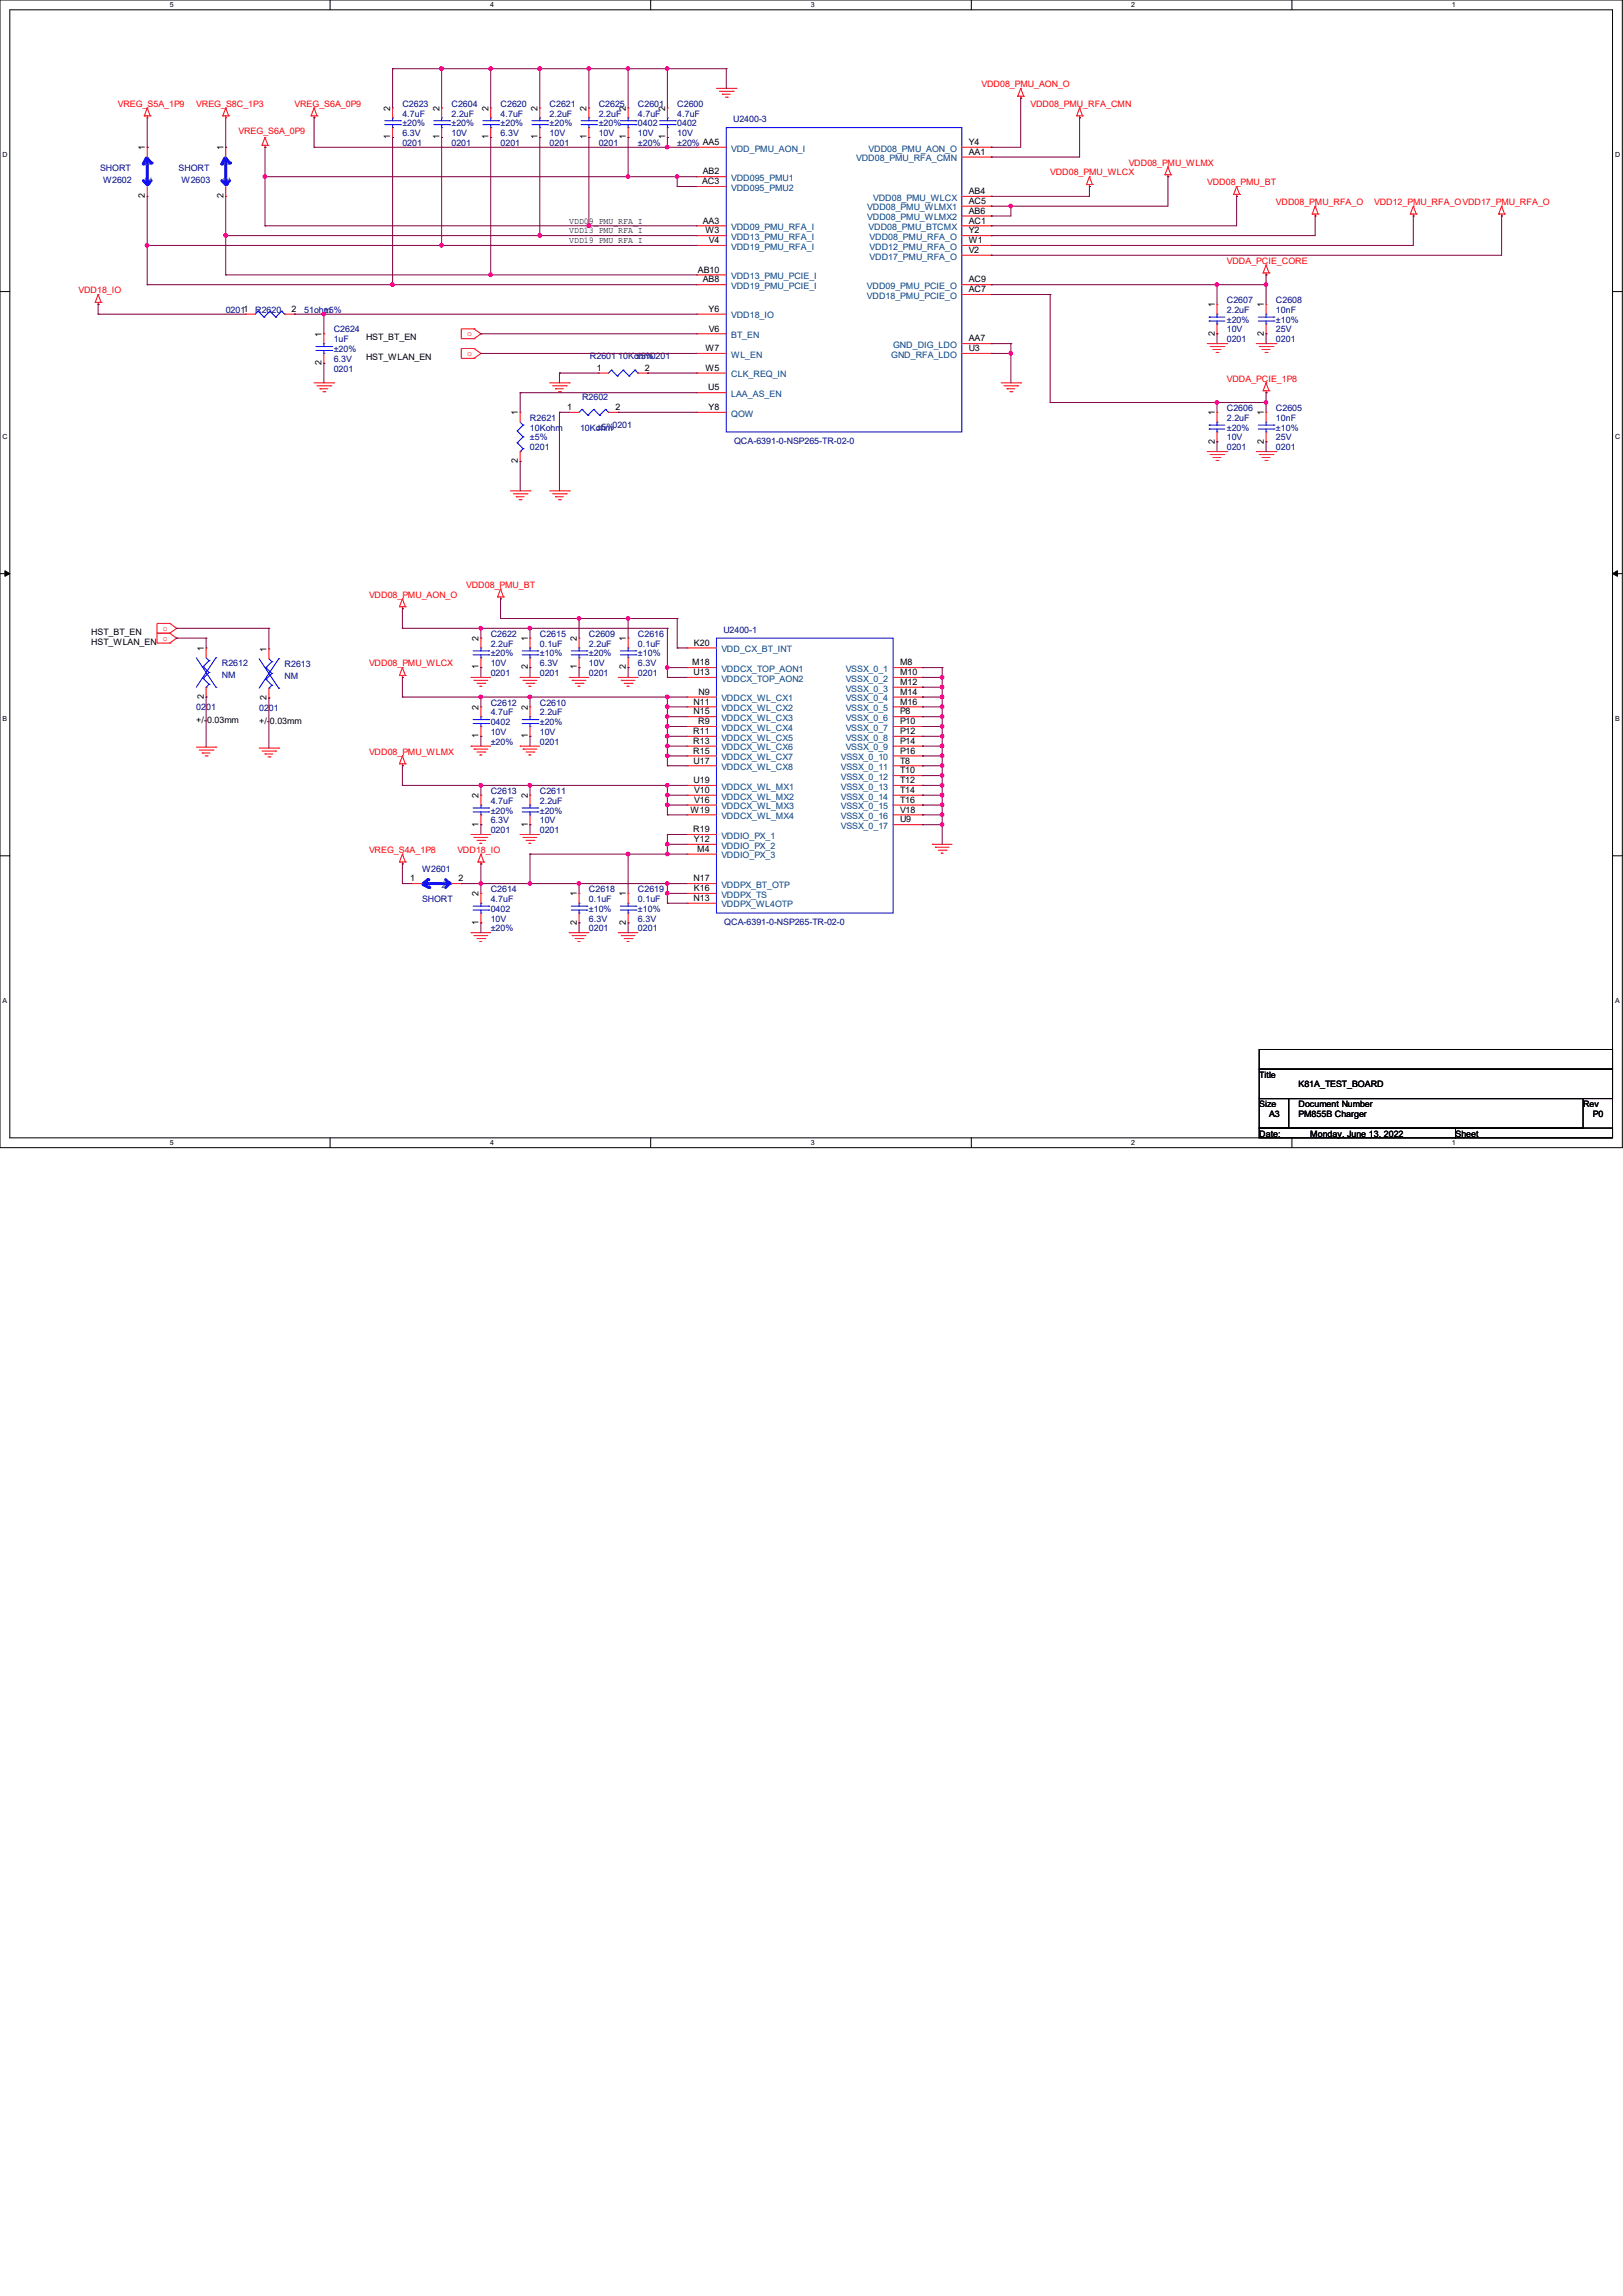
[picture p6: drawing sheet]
<svg xmlns="http://www.w3.org/2000/svg" width="210mm" height="297mm" viewBox="0 0 210 297" stroke-linecap="round" stroke-linejoin="round" font-family="sans-serif">
<defs><g id="words">
<g font-size="1.1" fill="#f00">
<text x="127" y="11.3">VDD08_PMU_AON_O</text>
<text x="15.2" y="13.8">VREG_S5A_1P9</text>
<text x="25.4" y="13.8">VREG_S8C_1P3</text>
<text x="30.9" y="17.4">VREG_S6A_0P9</text>
<text x="38.1" y="13.8">VREG_S6A_0P9</text>
<text x="133.4" y="13.8">VDD08_PMU_RFA_CMN</text>
<text x="135.9" y="22.7">VDD08_PMU_WLCX</text>
<text x="146.1" y="21.4">VDD08_PMU_WLMX</text>
<text x="156.2" y="24">VDD08_PMU_BT</text>
<text x="165.1" y="26.5">VDD08_PMU_RFA_O</text>
<text x="177.8" y="26.5">VDD12_PMU_RFA_OVDD17_PMU_RFA_O</text>
<text x="158.8" y="34.1">VDDA_PCIE_CORE</text>
<text x="10.2" y="37.9">VDD18_IO</text>
<text x="60.5" y="43.5">o</text>
<text x="60.5" y="46.1">o</text>
<text x="158.8" y="49.4">VDDA_PCIE_1P8</text>
<text x="47.8" y="77.3">VDD08_PMU_AON_O</text>
<text x="60.3" y="76">VDD08_PMU_BT</text>
<text x="21.1" y="81.6">o</text>
<text x="21.1" y="82.9">o</text>
<text x="47.8" y="86.2">VDD08_PMU_WLCX</text>
<text x="47.8" y="97.6">VDD08_PMU_WLMX</text>
<text x="47.8" y="110.3">VREG_S4A_1P8</text>
<text x="59.2" y="110.3">VDD18_IO</text>
</g>
<g font-size="1.1">
<text x="50.5" y="14.3" transform="rotate(-90 50.5 14.3)">2</text>
<text x="56.9" y="14.3" transform="rotate(-90 56.9 14.3)">2</text>
<text x="63.2" y="14.3" transform="rotate(-90 63.2 14.3)">2</text>
<text x="69.6" y="14.3" transform="rotate(-90 69.6 14.3)">2</text>
<text x="75.9" y="14.3" transform="rotate(-90 75.9 14.3)">2</text>
<text x="81" y="14.3" transform="rotate(-90 81 14.3)">2</text>
<text x="86.1" y="14.3" transform="rotate(-90 86.1 14.3)">2</text>
<text x="18.8" y="19.4" transform="rotate(-90 18.8 19.4)">1</text>
<text x="28.9" y="19.4" transform="rotate(-90 28.9 19.4)">1</text>
<text x="50.5" y="18" transform="rotate(-90 50.5 18)">1</text>
<text x="56.9" y="18" transform="rotate(-90 56.9 18)">1</text>
<text x="63.2" y="18" transform="rotate(-90 63.2 18)">1</text>
<text x="69.6" y="18" transform="rotate(-90 69.6 18)">1</text>
<text x="75.9" y="18" transform="rotate(-90 75.9 18)">1</text>
<text x="81" y="18" transform="rotate(-90 81 18)">1</text>
<text x="86.1" y="18" transform="rotate(-90 86.1 18)">1</text>
<text x="90.8" y="23.8">AC3</text>
<text x="90.9" y="22.6">AB2</text>
<text x="125.4" y="18.8">Y4</text>
<text x="125.4" y="20">AA1</text>
<text x="18.8" y="25.6" transform="rotate(-90 18.8 25.6)">2</text>
<text x="28.9" y="25.6" transform="rotate(-90 28.9 25.6)">2</text>
<text x="73.7" y="28.9">VDD09_PMU_RFA_I</text>
<text x="90.9" y="28.9">AA3</text>
<text x="125.4" y="25.1">AB4</text>
<text x="125.4" y="26.4">AC5</text>
<text x="125.4" y="27.6">AB6</text>
<text x="125.4" y="28.9">AC1</text>
<text x="73.7" y="30.2">VDD13_PMU_RFA_I</text>
<text x="73.7" y="31.5">VDD19_PMU_RFA_I</text>
<text x="90.3" y="35.3">AB10</text>
<text x="91.3" y="30.2">W3</text>
<text x="91.7" y="31.5">V4</text>
<text x="125.4" y="30.2">Y2</text>
<text x="125.4" y="31.5">W1</text>
<text x="125.4" y="32.7">V2</text>
<text x="37.7" y="40.3">2</text>
<text x="90.9" y="36.5">AB8</text>
<text x="91.7" y="40.3">Y6</text>
<text x="125.4" y="36.5">AC9</text>
<text x="125.4" y="37.8">AC7</text>
<text x="157.2" y="39.7" transform="rotate(-90 157.2 39.7)">1</text>
<text x="163.5" y="39.7" transform="rotate(-90 163.5 39.7)">1</text>
<text x="41.6" y="47.2" transform="rotate(-90 41.6 47.2)">2</text>
<text x="41.6" y="43.5" transform="rotate(-90 41.6 43.5)">1</text>
<text x="47.4" y="44">HST_BT_EN</text>
<text x="47.4" y="46.6">HST_WLAN_EN</text>
<text x="77.2" y="48">1</text>
<text x="83.4" y="48">2</text>
<text x="91.3" y="45.4">W7</text>
<text x="91.3" y="48">W5</text>
<text x="91.7" y="42.9">V6</text>
<text x="125.4" y="44.2">AA7</text>
<text x="125.4" y="45.4">U3</text>
<text x="157.2" y="43.4" transform="rotate(-90 157.2 43.4)">2</text>
<text x="163.5" y="43.4" transform="rotate(-90 163.5 43.4)">2</text>
<text x="67" y="53.7" transform="rotate(-90 67 53.7)">1</text>
<text x="73.4" y="53">1</text>
<text x="79.6" y="53">2</text>
<text x="91.7" y="50.5">U5</text>
<text x="91.7" y="53">Y8</text>
<text x="157.2" y="53.7" transform="rotate(-90 157.2 53.7)">1</text>
<text x="163.5" y="53.7" transform="rotate(-90 163.5 53.7)">1</text>
<text x="67" y="59.9" transform="rotate(-90 67 59.9)">2</text>
<text x="157.2" y="57.4" transform="rotate(-90 157.2 57.4)">2</text>
<text x="163.5" y="57.4" transform="rotate(-90 163.5 57.4)">2</text>
<text x="11.8" y="82.1">HST_BT_EN</text>
<text x="11.8" y="83.4">HST_WLAN_EN</text>
<text x="61.9" y="82.9" transform="rotate(-90 61.9 82.9)">2</text>
<text x="68.3" y="82.9" transform="rotate(-90 68.3 82.9)">1</text>
<text x="74.6" y="82.9" transform="rotate(-90 74.6 82.9)">2</text>
<text x="81" y="82.9" transform="rotate(-90 81 82.9)">1</text>
<text x="89.8" y="83.5">K20</text>
<text x="26.4" y="84.2" transform="rotate(-90 26.4 84.2)">1</text>
<text x="34.5" y="84.3" transform="rotate(-90 34.5 84.3)">1</text>
<text x="61.9" y="86.6" transform="rotate(-90 61.9 86.6)">1</text>
<text x="68.3" y="86.6" transform="rotate(-90 68.3 86.6)">2</text>
<text x="74.6" y="86.6" transform="rotate(-90 74.6 86.6)">1</text>
<text x="81" y="86.6" transform="rotate(-90 81 86.6)">2</text>
<text x="89.6" y="86.1">M18</text>
<text x="89.7" y="87.3">U13</text>
<text x="90.4" y="89.9">N9</text>
<text x="116.5" y="86.1">M8</text>
<text x="116.5" y="87.3">M10</text>
<text x="116.5" y="88.6">M12</text>
<text x="116.5" y="89.9">M14</text>
<text x="25.4" y="93.6">+/-0.03mm</text>
<text x="26.4" y="90.4" transform="rotate(-90 26.4 90.4)">2</text>
<text x="33.5" y="93.7">+/-0.03mm</text>
<text x="34.5" y="90.5" transform="rotate(-90 34.5 90.5)">2</text>
<text x="61.9" y="95.5" transform="rotate(-90 61.9 95.5)">1</text>
<text x="61.9" y="91.8" transform="rotate(-90 61.9 91.8)">2</text>
<text x="68.3" y="95.5" transform="rotate(-90 68.3 95.5)">1</text>
<text x="68.3" y="91.8" transform="rotate(-90 68.3 91.8)">2</text>
<text x="89.7" y="95">R11</text>
<text x="89.7" y="91.1">N11</text>
<text x="89.7" y="92.4">N15</text>
<text x="90.3" y="93.7">R9</text>
<text x="116.5" y="91.1">M16</text>
<text x="116.5" y="92.4">P8</text>
<text x="116.5" y="93.7">P10</text>
<text x="116.5" y="95">P12</text>
<text x="89.7" y="96.2">R13</text>
<text x="89.7" y="97.5">R15</text>
<text x="89.7" y="98.8">U17</text>
<text x="89.7" y="101.3">U19</text>
<text x="116.5" y="96.2">P14</text>
<text x="116.5" y="97.5">P16</text>
<text x="116.5" y="98.8">T8</text>
<text x="116.5" y="100">T10</text>
<text x="116.5" y="101.3">T12</text>
<text x="61.9" y="106.9" transform="rotate(-90 61.9 106.9)">1</text>
<text x="61.9" y="103.2" transform="rotate(-90 61.9 103.2)">2</text>
<text x="68.3" y="106.9" transform="rotate(-90 68.3 106.9)">1</text>
<text x="68.3" y="103.2" transform="rotate(-90 68.3 103.2)">2</text>
<text x="89.4" y="105.1">W19</text>
<text x="89.7" y="107.7">R19</text>
<text x="89.8" y="102.6">V10</text>
<text x="89.8" y="103.8">V16</text>
<text x="116.5" y="102.6">T14</text>
<text x="116.5" y="103.8">T16</text>
<text x="116.5" y="105.1">V18</text>
<text x="116.5" y="106.4">U9</text>
<text x="89.8" y="108.9">Y12</text>
<text x="90.2" y="110.2">M4</text>
<text x="53.1" y="114">1</text>
<text x="59.3" y="114">2</text>
<text x="61.9" y="119.6" transform="rotate(-90 61.9 119.6)">1</text>
<text x="61.9" y="115.9" transform="rotate(-90 61.9 115.9)">2</text>
<text x="74.6" y="119.6" transform="rotate(-90 74.6 119.6)">2</text>
<text x="74.6" y="115.9" transform="rotate(-90 74.6 115.9)">1</text>
<text x="81" y="119.6" transform="rotate(-90 81 119.6)">2</text>
<text x="81" y="115.9" transform="rotate(-90 81 115.9)">1</text>
<text x="89.7" y="114">N17</text>
<text x="89.7" y="116.5">N13</text>
<text x="89.8" y="115.3">K16</text>
<text x="162.9" y="139.4">Title</text>
<text x="162.9" y="143.2">Size</text>
<text x="168" y="143.2">Document Number</text>
<text x="168" y="140.7">K81A_TEST_BOARD</text>
<text x="204.9" y="143.2">Rev</text>
<text x="162.9" y="147">Date:</text>
<text x="164.2" y="144.5">A3</text>
<text x="168" y="144.5">PM855B Charger</text>
<text x="169.5" y="147">Monday, June 13, 2022</text>
<text x="188.3" y="147">Sheet</text>
<text x="206.1" y="144.5">P0</text>
</g>
<g font-size="1.1" fill="#000080">
<text x="52.1" y="13.8">C2623</text>
<text x="52.1" y="15.1">4.7uF</text>
<text x="52.1" y="17.6">6.3V</text>
<text x="52.1" y="16.3">±20%</text>
<text x="58.4" y="13.8">C2604</text>
<text x="58.4" y="15.1">2.2uF</text>
<text x="58.4" y="17.6">10V</text>
<text x="58.4" y="16.3">±20%</text>
<text x="64.8" y="13.8">C2620</text>
<text x="64.8" y="15.1">4.7uF</text>
<text x="64.8" y="17.6">6.3V</text>
<text x="64.8" y="16.3">±20%</text>
<text x="71.1" y="13.8">C2621</text>
<text x="71.1" y="15.1">2.2uF</text>
<text x="71.1" y="17.6">10V</text>
<text x="71.1" y="16.3">±20%</text>
<text x="77.5" y="13.8">C2625</text>
<text x="77.5" y="15.1">2.2uF</text>
<text x="77.5" y="17.6">10V</text>
<text x="77.5" y="16.3">±20%</text>
<text x="82.6" y="13.8">C2601</text>
<text x="82.6" y="15.1">4.7uF</text>
<text x="82.6" y="16.3">0402</text>
<text x="82.6" y="17.6">10V</text>
<text x="87.6" y="13.8">C2600</text>
<text x="87.6" y="15.1">4.7uF</text>
<text x="87.6" y="16.3">0402</text>
<text x="87.6" y="17.6">10V</text>
<text x="94.9" y="15.8">U2400-3</text>
<text x="13" y="22.2">SHORT</text>
<text x="13.3" y="23.7">W2602</text>
<text x="23.1" y="22.2">SHORT</text>
<text x="23.5" y="23.7">W2603</text>
<text x="52.1" y="18.9">0201</text>
<text x="58.4" y="18.9">0201</text>
<text x="64.8" y="18.9">0201</text>
<text x="71.1" y="18.9">0201</text>
<text x="77.5" y="18.9">0201</text>
<text x="82.6" y="18.9">±20%</text>
<text x="87.6" y="18.9">±20% AA5</text>
<text x="29.2" y="40.5">02011</text>
<text x="33" y="40.5">R2620</text>
<text x="39.4" y="40.5">51ohm</text>
<text x="41.9" y="40.5">±5%</text>
<text x="158.8" y="39.2">C2607</text>
<text x="158.8" y="40.5">2.2uF</text>
<text x="158.8" y="41.7">±20%</text>
<text x="165.1" y="39.2">C2608</text>
<text x="165.1" y="40.5">10nF</text>
<text x="165.1" y="41.7">±10%</text>
<text x="43.2" y="43">C2624</text>
<text x="43.2" y="44.3">1uF</text>
<text x="43.2" y="46.8">6.3V</text>
<text x="43.2" y="45.6">±20%</text>
<text x="76.3" y="46.4">R2601 10Kohm</text>
<text x="82.3" y="46.4">±5%0201</text>
<text x="158.8" y="44.3">0201</text>
<text x="158.8" y="43">10V</text>
<text x="165.1" y="44.3">0201</text>
<text x="165.1" y="43">25V</text>
<text x="43.2" y="48.1">0201</text>
<text x="75.3" y="51.8">R2602</text>
<text x="158.8" y="53.2">C2606</text>
<text x="165.1" y="53.2">C2605</text>
<text x="68.6" y="54.4">R2621</text>
<text x="68.6" y="55.7">10Kohm</text>
<text x="68.6" y="57">±5%</text>
<text x="68.6" y="58.3">0201</text>
<text x="75.1" y="55.7">10Kohm</text>
<text x="77.2" y="55.6">±5%0201</text>
<text x="95" y="57.5">QCA-6391-0-NSP265-TR-02-0</text>
<text x="158.8" y="54.4">2.2uF</text>
<text x="158.8" y="58.3">0201</text>
<text x="158.8" y="57">10V</text>
<text x="158.8" y="55.7">±20%</text>
<text x="165.1" y="54.4">10nF</text>
<text x="165.1" y="58.3">0201</text>
<text x="165.1" y="57">25V</text>
<text x="165.1" y="55.7">±10%</text>
<text x="63.5" y="82.4">C2622</text>
<text x="63.5" y="83.7">2.2uF</text>
<text x="69.9" y="82.4">C2615</text>
<text x="69.9" y="83.7">0.1uF</text>
<text x="76.2" y="82.4">C2609</text>
<text x="76.2" y="83.7">2.2uF</text>
<text x="82.6" y="82.4">C2616</text>
<text x="82.6" y="83.7">0.1uF</text>
<text x="93.6" y="81.9">U2400-1</text>
<text x="28.7" y="86.2">R2612</text>
<text x="28.7" y="87.7">NM</text>
<text x="36.8" y="86.3">R2613</text>
<text x="36.8" y="87.8">NM</text>
<text x="63.5" y="87.5">0201</text>
<text x="63.5" y="86.2">10V</text>
<text x="63.5" y="84.9">±20%</text>
<text x="69.9" y="87.5">0201</text>
<text x="69.9" y="86.2">6.3V</text>
<text x="69.9" y="84.9">±10%</text>
<text x="76.2" y="87.5">0201</text>
<text x="76.2" y="86.2">10V</text>
<text x="76.2" y="84.9">±20%</text>
<text x="82.6" y="87.5">0201</text>
<text x="82.6" y="86.2">6.3V</text>
<text x="82.6" y="84.9">±10%</text>
<text x="25.4" y="91.9">0201</text>
<text x="33.5" y="92">0201</text>
<text x="63.5" y="91.3">C2612</text>
<text x="63.5" y="92.5">4.7uF</text>
<text x="63.5" y="93.8">0402</text>
<text x="63.5" y="95.1">10V</text>
<text x="69.9" y="91.3">C2610</text>
<text x="69.9" y="92.5">2.2uF</text>
<text x="69.9" y="95.1">10V</text>
<text x="69.9" y="93.8">±20%</text>
<text x="63.5" y="96.4">±20%</text>
<text x="69.9" y="96.4">0201</text>
<text x="63.5" y="102.7">C2613</text>
<text x="63.5" y="104">4.7uF</text>
<text x="63.5" y="107.8">0201</text>
<text x="63.5" y="106.5">6.3V</text>
<text x="63.5" y="105.2">±20%</text>
<text x="69.9" y="102.7">C2611</text>
<text x="69.9" y="104">2.2uF</text>
<text x="69.9" y="107.8">0201</text>
<text x="69.9" y="106.5">10V</text>
<text x="69.9" y="105.2">±20%</text>
<text x="54.6" y="112.9">W2601</text>
<text x="54.6" y="116.7">SHORT</text>
<text x="63.5" y="115.4">C2614</text>
<text x="63.5" y="116.7">4.7uF</text>
<text x="63.5" y="117.9">0402</text>
<text x="63.5" y="119.2">10V</text>
<text x="76.2" y="115.4">C2618</text>
<text x="76.2" y="116.7">0.1uF</text>
<text x="76.2" y="119.2">6.3V</text>
<text x="76.2" y="117.9">±10%</text>
<text x="82.6" y="115.4">C2619</text>
<text x="82.6" y="116.7">0.1uF</text>
<text x="82.6" y="119.2">6.3V</text>
<text x="82.6" y="117.9">±10%</text>
<text x="93.7" y="119.7">QCA-6391-0-NSP265-TR-02-0</text>
<text x="63.5" y="120.5">±20%</text>
<text x="76.2" y="120.5">0201</text>
<text x="82.6" y="120.5">0201</text>
</g>
<g font-size="1.1" fill="#004080">
<text x="19.6" y="23.5" transform="rotate(-90 19.6 23.5)">2</text>
<text x="19.6" y="21.6" transform="rotate(-90 19.6 21.6)">1</text>
<text x="29.8" y="23.5" transform="rotate(-90 29.8 23.5)">2</text>
<text x="29.8" y="21.6" transform="rotate(-90 29.8 21.6)">1</text>
<text x="94.6" y="19.6">VDD_PMU_AON_I</text>
<text x="94.6" y="23.4">VDD095_PMU1</text>
<text x="110.8" y="20.9">VDD08_PMU_RFA_CMN</text>
<text x="112.4" y="19.6">VDD08_PMU_AON_O</text>
<text x="94.6" y="24.7">VDD095_PMU2</text>
<text x="94.6" y="29.8">VDD09_PMU_RFA_I</text>
<text x="112.2" y="27.2">VDD08_PMU_WLMX1</text>
<text x="112.2" y="28.5">VDD08_PMU_WLMX2</text>
<text x="112.4" y="29.8">VDD08_PMU_BTCMX</text>
<text x="113" y="26">VDD08_PMU_WLCX</text>
<text x="94.6" y="31">VDD13_PMU_RFA_I</text>
<text x="94.6" y="32.3">VDD19_PMU_RFA_I</text>
<text x="112.5" y="31">VDD08_PMU_RFA_O</text>
<text x="112.5" y="32.3">VDD12_PMU_RFA_O</text>
<text x="112.5" y="33.6">VDD17_PMU_RFA_O</text>
<text x="94.6" y="36.1">VDD13_PMU_PCIE_I</text>
<text x="94.6" y="37.4">VDD19_PMU_PCIE_I</text>
<text x="94.6" y="41.2">VDD18_IO</text>
<text x="112.2" y="37.4">VDD09_PMU_PCIE_O</text>
<text x="112.2" y="38.7">VDD18_PMU_PCIE_O</text>
<text x="94.6" y="43.7">BT_EN</text>
<text x="94.6" y="46.3">WL_EN</text>
<text x="115.3" y="46.3">GND_RFA_LDO</text>
<text x="115.6" y="45">GND_DIG_LDO</text>
<text x="94.6" y="48.8">CLK_REQ_IN</text>
<text x="94.6" y="51.4">LAA_AS_EN</text>
<text x="94.6" y="53.9">QOW</text>
<text x="93.3" y="84.4">VDD_CX_BT_INT</text>
<text x="93.3" y="86.9">VDDCX_TOP_AON1</text>
<text x="93.3" y="88.2">VDDCX_TOP_AON2</text>
<text x="109.4" y="86.9">VSSX_0_1</text>
<text x="109.4" y="88.2">VSSX_0_2</text>
<text x="109.4" y="89.5">VSSX_0_3</text>
<text x="93.3" y="90.7">VDDCX_WL_CX1</text>
<text x="93.3" y="92">VDDCX_WL_CX2</text>
<text x="93.3" y="93.3">VDDCX_WL_CX3</text>
<text x="93.3" y="94.5">VDDCX_WL_CX4</text>
<text x="93.3" y="95.8">VDDCX_WL_CX5</text>
<text x="109.4" y="90.7">VSSX_0_4</text>
<text x="109.4" y="92">VSSX_0_5</text>
<text x="109.4" y="93.3">VSSX_0_6</text>
<text x="109.4" y="94.5">VSSX_0_7</text>
<text x="109.4" y="95.8">VSSX_0_8</text>
<text x="93.3" y="97.1">VDDCX_WL_CX6</text>
<text x="93.3" y="98.3">VDDCX_WL_CX7</text>
<text x="93.3" y="99.6">VDDCX_WL_CX8</text>
<text x="108.8" y="98.3">VSSX_0_10</text>
<text x="108.8" y="99.6">VSSX_0_11</text>
<text x="108.8" y="100.9">VSSX_0_12</text>
<text x="109.4" y="97.1">VSSX_0_9</text>
<text x="93.3" y="102.2">VDDCX_WL_MX1</text>
<text x="93.3" y="103.4">VDDCX_WL_MX2</text>
<text x="93.3" y="104.7">VDDCX_WL_MX3</text>
<text x="93.3" y="106">VDDCX_WL_MX4</text>
<text x="108.8" y="102.2">VSSX_0_13</text>
<text x="108.8" y="103.4">VSSX_0_14</text>
<text x="108.8" y="104.7">VSSX_0_15</text>
<text x="108.8" y="106">VSSX_0_16</text>
<text x="108.8" y="107.2">VSSX_0_17</text>
<text x="93.3" y="108.5">VDDIO_PX_1</text>
<text x="93.3" y="109.8">VDDIO_PX_2</text>
<text x="93.3" y="111">VDDIO_PX_3</text>
<text x="55.2" y="114.9">1</text>
<text x="57.2" y="114.9">2</text>
<text x="93.3" y="114.9">VDDPX_BT_OTP</text>
<text x="93.3" y="116.1">VDDPX_TS</text>
<text x="93.3" y="117.4">VDDPX_WL4OTP</text>
</g>
<g font-size=".9">
<text x="22" y=".9">5</text>
<text x="63.4" y=".9">4</text>
<text x="104.9" y=".9">3</text>
<text x="146.4" y=".9">2</text>
<text x="187.9" y=".9">1</text>
<text x=".3" y="20.3">D</text>
<text x="209" y="20.3">D</text>
<text x=".3" y="56.7">C</text>
<text x="209" y="56.7">C</text>
<text x=".3" y="93.2">B</text>
<text x="209" y="93.2">B</text>
<text x=".3" y="129.7">A</text>
<text x="209" y="129.7">A</text>
<text x="22" y="148.1">5</text>
<text x="63.4" y="148.1">4</text>
<text x="104.9" y="148.1">3</text>
<text x="146.4" y="148.1">2</text>
<text x="187.9" y="148.1">1</text>
</g>
</g></defs>
<path d="M0 0h209.9v148.5h-209.9zM1.3 1.3h207.4v145.9h-207.4z" fill="none" stroke="#000" stroke-width=".13"/>
<g fill="#fff">
<path d="M22 .1h.5v1h-.5z"/>
<path d="M22 147.3h.5v1h-.5z"/>
</g>
<path d="M42.7 0v1.3M42.7 147.2v1.3" fill="none" stroke="#000" stroke-width=".13"/>
<g fill="#fff">
<path d="M63.4 .1h.5v1h-.5z"/>
<path d="M63.4 147.3h.5v1h-.5z"/>
</g>
<path d="M84.2 0v1.3M84.2 147.2v1.3" fill="none" stroke="#000" stroke-width=".13"/>
<g fill="#fff">
<path d="M104.9 .1h.5v1h-.5z"/>
<path d="M104.9 147.3h.5v1h-.5z"/>
</g>
<path d="M125.7 0v1.3M125.7 147.2v1.3" fill="none" stroke="#000" stroke-width=".13"/>
<g fill="#fff">
<path d="M146.4 .1h.5v1h-.5z"/>
<path d="M146.4 147.3h.5v1h-.5z"/>
</g>
<path d="M167.2 0v1.3M167.2 147.2v1.3" fill="none" stroke="#000" stroke-width=".13"/>
<g fill="#fff">
<path d="M187.9 .1h.5v1h-.5z"/>
<path d="M187.9 147.3h.5v1h-.5z"/>
<path d="M.3 19.5h.7v1h-.7z"/>
<path d="M209 19.5h.6v1h-.6z"/>
<path d="M.3 55.9h.7v1h-.7z"/>
<path d="M209 55.9h.6v1h-.6z"/>
</g>
<path d="M0 37.7h1.3M208.7 37.7h1.2" fill="none" stroke="#000" stroke-width=".13"/>
<g fill="#fff">
<path d="M.3 92.4h.6v1h-.6z"/>
<path d="M209 92.4h.6v1h-.6z"/>
</g>
<path d="M0 74.2h1.3M208.7 74.2h1.2" fill="none" stroke="#000" stroke-width=".13"/>
<path d="M.6 73.8l.7 .4-.7 .3zM208.7 74.2l.6-.4v.7z" fill="#000" stroke="#000" stroke-width=".13"/>
<g fill="#fff">
<path d="M.3 128.9h.6v1h-.6z"/>
<path d="M209 128.9h.5v1h-.5z"/>
</g>
<path d="M0 110.7h1.3M208.7 110.7h1.2M162.9 135.8h45.8v2.5h-45.8zM162.9 138.3h45.8v3.8h-45.8zM162.9 142.1h3.9v3.8h-3.9zM162.9 145.9h25.4v1.3h-25.4zM166.8 142.1h38.1v3.8h-38.1zM188.3 145.9h20.4v1.3h-20.4z" fill="none" stroke="#000" stroke-width=".13"/>
<g fill="none" stroke="#f00" stroke-width=".13">
<path d="M18.7 15h.1M18.7 15h.7M19 15.2h.1M19 14h.1M19 15v.2M19 14l-.3 1M19 14l.4 1M19.4 15h.1M28.8 15h.1M28.8 15h.8M29.2 15.2h.1M29.2 14h.1"/>
<path d="M29.2 15v.2M29.2 14l-.4 1M29.2 14l.4 1M29.6 15h.1M33.9 18.8h.1M33.9 18.8h.8M34.3 19h.1M34.3 17.8h.1M34.3 18.8v.2M34.3 17.8l.4 1M34.3 17.8l-.4 1M34.7 18.8h.1"/>
<path d="M40.3 15h.1M40.3 15h.7M40.6 15.2h.1M40.6 14h.1M40.6 15v.2M40.6 14l-.3 1M40.6 14l.4 1M41 15h.1M50.8 17.8h.1M50.8 14h.1M50.8 14v1.2M50.8 16.5v1.3"/>
<path d="M57.1 17.8h.1M57.1 14h.1M57.1 14v1.2M57.1 16.5v1.3M63.5 17.8h.1M63.5 14h.1M63.5 14v1.2M63.5 16.5v1.3M69.8 17.8h.1M69.8 14h.1M69.8 14v1.2M69.8 16.5v1.3"/>
<path d="M76.2 17.8h.1M76.2 14h.1M76.2 14v1.2M76.2 16.5v1.3M81.3 17.8h.1M81.3 14h.1M81.3 14v1.2M81.3 16.5v1.3M86.4 17.8h.1M86.4 14h.1M86.4 14v1.2M86.4 16.5v1.3"/>
<path d="M92.7 11.4h2.5M93.1 11.8h1.8M93.5 12.2h.1M93.5 12.2h1M93.9 12.6h.2M94.1 12.6h.1M94.9 11.8h.1M95.2 11.4h.1M131.7 12.4h.1M131.7 12.4h.8M132.1 12.7h.1M132.1 11.4h.1"/>
<path d="M132.1 12.4v.3M132.1 11.4l-.4 1M132.1 11.4l.4 1M132.5 12.4h.1M139.3 15h.1M139.3 15h.8M139.7 15.2h.1M139.7 14h.1M139.7 15v.2M139.7 14l-.4 1M139.7 14l.4 1M140.1 15h.1"/>
<path d="M12.3 39.1h.1M12.3 39.1h.8M12.7 39.4h.1M12.7 38.1h.1M12.7 39.1v.3M12.7 38.1l-.4 1M12.7 38.1l.4 1M13.1 39.1h.1M140.6 23.9h.1M140.6 23.9h.8M141 24.1h.1M141 22.9h.1"/>
<path d="M141 23.9v.2M141 22.9l-.4 1M141 22.9l.4 1M141.4 23.9h.1M150.7 22.6h.1M150.7 22.6h.8M151.1 22.9h.1M151.1 21.6h.1M151.1 22.6v.3M151.1 21.6l-.4 1M151.1 21.6l.4 1M151.5 22.6h.1"/>
<path d="M159.6 25.1h.1M159.6 25.1h.8M160 25.4h.1M160 24.1h.1M160 25.1v.3M160 24.1l-.4 1M160 24.1l.4 1M160.4 25.1h.1M163.4 35.3h.1M163.4 35.3h.8M163.8 35.6h.1M163.8 34.3h.1"/>
<path d="M163.8 34.3l.4 1M163.8 35.3v.3M163.8 34.3l-.4 1M164.2 35.3h.1M169.8 27.7h.1M169.8 27.7h.8M170.2 27.9h.1M170.2 26.7h.1M170.2 27.7v.2M170.2 26.7l-.4 1M170.2 26.7l.4 1M170.6 27.7h.1"/>
<path d="M182.5 27.7h.1M182.5 27.7h.8M182.9 27.9h.1M182.9 26.7h.1M182.9 27.7v.2M182.9 26.7l-.4 1M182.9 26.7l.4 1M183.3 27.7h.1M193.9 27.7h.1M193.9 27.7h.8M194.3 27.9h.1M194.3 26.7h.1"/>
<path d="M194.3 27.7v.2M194.3 26.7l-.4 1M194.3 26.7l.4 1M194.7 27.7h.1M40.6 49.5h2.6M41 49.9h1.8M41.4 50.3h.1M41.4 50.3h1M41.8 50.7h.2M41.9 43.2h.1M41.9 47h.1M41.9 43.2v1.2"/>
<path d="M41.9 45.7v1.3M42 50.7h.1M42.8 49.9h.1M43.2 49.5h.1M61.3 42.5h.1M61.3 43.8h.1M61.3 42.5h-1.6v1.3h1.6M61.3 45.1h.1M61.3 46.4h.1M61.3 45.1h-1.6v1.3h1.6M61.3 42.5l.9 .7-.9 .6M61.3 45.1l.9 .6-.9 .7"/>
<path d="M67.3 53.3h.1M67.3 59.7h.1M67.3 53.3v1.3M67.3 58.4v1.3M71.1 49.5h2.6M71.5 49.9h1.8M71.9 50.3h.1M71.9 50.3h1M72.3 50.7h.2M72.5 50.7h.1M73.3 49.9h.1M73.7 49.5h.1"/>
<path d="M73.7 53.3h.1M73.7 53.3h1.2M77.5 48.3h.1M77.5 48.3h1.2M78.7 53.3h1.3M80 53.3h.1M82.5 48.3h1.3M83.8 48.3h.1M129.5 49.5h2.6M129.9 49.9h1.8M130.3 50.3h.1M130.3 50.3h1"/>
<path d="M130.7 50.7h.2M130.9 50.7h.1M131.7 49.9h.1M132.1 49.5h.1M156.2 44.4h2.5M156.2 58.4h2.5M156.6 44.8h1.8M156.6 58.8h1.8M157 45.2h.1M157 59.2h.1M157 45.2h1M157 59.2h1"/>
<path d="M157.4 45.6h.2M157.4 59.6h.2M157.6 45.6h.1M157.6 59.6h.1M158.4 44.8h.1M158.4 58.8h.1M158.7 44.4h.1M158.7 58.4h.1M162.6 44.4h2.5M162.6 58.4h2.5M162.9 44.8h1.8M162.9 58.8h1.8"/>
<path d="M163.3 45.2h.1M163.3 59.2h.1M163.3 45.2h1M163.3 59.2h1M163.4 50.5h.1M163.4 50.5h.8M163.7 45.6h.3M163.7 59.6h.3M163.8 50.8h.1M163.8 49.5h.1M163.8 53.3h.1M163.8 57.1h.1"/>
<path d="M163.8 50.5v.3M163.8 53.3v1.3M163.8 55.9v1.2M163.8 49.5l-.4 1M163.8 49.5l.4 1M164 45.6h.1M164 59.6h.1M164.2 50.5h.1M164.7 44.8h.1M164.7 58.8h.1M165.1 44.4h.1M165.1 58.4h.1"/>
<path d="M51.7 78.5h.1M51.7 78.5h.8M52.1 78.7h.1M52.1 77.5h.1M52.1 78.5v.2M52.1 77.5l.4 1M52.1 77.5l-.4 1M52.5 78.5h.1M64.4 77.2h.1M64.4 77.2h.8M64.8 77.5h.1M64.8 76.2h.1"/>
<path d="M64.8 77.2v.3M64.8 76.2l.4 1M64.8 76.2l-.4 1M65.2 77.2h.1M66 63.5h2.6M66.4 63.9h1.8M66.8 64.3h.1M66.8 64.3h1M67.2 64.6h.2M67.4 64.6h.1M68.2 63.9h.1M68.6 63.5h.1"/>
<path d="M71.1 63.5h2.6M71.5 63.9h1.8M71.9 64.3h.1M71.9 64.3h1M72.3 64.6h.2M72.5 64.6h.1M73.3 63.9h.1M73.7 63.5h.1M22 80.6h.1M22 81.9h.1M22 80.6h-1.7v1.3h1.7M22 83.2h.1"/>
<path d="M22 81.9h-1.7v1.3h1.7M22 80.6l.9 .7-.9 .6M22 81.9l.9 .6-.9 .7M25.4 96.6h2.5M25.8 97h1.8M26.2 97.4h.1M26.2 97.4h1M26.5 97.8h.3M26.8 97.8h.1M27.6 97h.1M27.9 96.6h.1M33.5 96.8h2.6"/>
<path d="M33.9 97.2h1.8M34.3 97.5h.1M34.3 97.5h1M34.7 97.9h.2M34.9 97.9h.1M35.7 97.2h.1M36.1 96.8h.1M51.7 87.4h.1M51.7 98.8h.1M51.7 87.4h.8M51.7 98.8h.8M52.1 87.6h.1"/>
<path d="M52.1 86.4h.1M52.1 99.1h.1M52.1 97.8h.1M52.1 87.4v.2M52.1 98.8v.3M52.1 86.4l.4 1M52.1 86.4l-.4 1M52.1 97.8l.4 1M52.1 97.8l-.4 1M52.5 87.4h.1M52.5 98.8h.1M61 87.6h.1"/>
<path d="M61 96.5h.1M61 87.6h2.5M61 96.5h2.5M61.3 88h.1M61.3 96.9h.1M61.3 88h1.8M61.3 96.9h1.8M61.7 88.4h1M61.7 97.3h1M62.1 88.8h.1M62.1 97.7h.1M62.1 88.8h.3"/>
<path d="M62.1 97.7h.3M62.2 95.2h.1M62.2 91.4h.1M62.2 91.4v1.3M62.2 94v1.2M62.7 88.4h.1M62.7 97.3h.1M67.3 87.6h.1M67.3 96.5h.1M67.3 87.6h2.5M67.3 96.5h2.5M67.7 88h.1"/>
<path d="M67.7 96.9h.1M67.7 88h1.8M67.7 96.9h1.8M68.1 88.4h1M68.1 97.3h1M68.5 88.8h.1M68.5 97.7h.1M68.5 88.8h.2M68.5 97.7h.2M68.6 95.2h.1M68.6 91.4h.1M68.6 82.5h.1"/>
<path d="M68.6 86.4h.1M68.6 82.5v1.3M68.6 85.1v1.3M68.6 91.4v1.3M68.6 94v1.2M69.1 88.4h.1M69.1 97.3h.1M73.7 87.6h.1M73.7 87.6h2.5M74 88h.1M74 88h1.8M74.4 88.4h1"/>
<path d="M74.8 88.8h.1M74.8 88.8h.3M75.4 88.4h.1M80 87.6h.1M80 87.6h2.5M80.4 88h.1M80.4 88h1.8M80.8 88.4h1M81.2 88.8h.1M81.2 88.8h.2M81.8 88.4h.1M51.7 111.5h.1"/>
<path d="M51.7 111.5h.8M52.1 111.8h.1M52.1 110.5h.1M52.1 111.5v.3M52.1 110.5l.4 1M52.1 110.5l-.4 1M52.5 111.5h.1M61 107.9h.1M61 107.9h2.5M61.3 108.3h.1M61.3 108.3h1.8M61.7 108.7h1"/>
<path d="M61.8 111.5h.1M61.8 111.5h.8M62.1 109.1h.1M62.1 109.1h.3M62.2 111.8h.1M62.2 110.5h.1M62.2 106.7h.1M62.2 102.9h.1M62.2 102.9v1.2M62.2 105.4v1.3M62.2 111.5v.3M62.2 110.5l.4 1"/>
<path d="M62.2 110.5l-.4 1M62.6 111.5h.1M62.7 108.7h.1M67.3 107.9h.1M67.3 107.9h2.5M67.7 108.3h.1M67.7 108.3h1.8M68.1 108.7h1M68.5 109.1h.1M68.5 109.1h.2M69.1 108.7h.1M81.3 115.6h.1"/>
<path d="M81.3 119.4h.1M81.3 115.6v1.2M81.3 118.1v1.3M120.6 109.2h.1M120.6 109.2h2.6M121 109.6h.1M121 109.6h1.8M121.4 110h1M121.8 110.4h.1M121.8 110.4h.2M122.4 110h.1M61 120.6h.1"/>
<path d="M61 120.6h2.5M61.3 121h.1M61.3 121h1.8M61.7 121.4h1M62.1 121.8h.1M62.1 121.8h.3M62.7 121.4h.1M73.7 120.6h.1M73.7 120.6h2.5M74 121h.1M74 121h1.8M74.4 121.4h1"/>
<path d="M74.8 121.8h.1M74.8 121.8h.3M75.4 121.4h.1M80 120.6h.1M80 120.6h2.5M80.4 121h.1M80.4 121h1.8M80.8 121.4h1M81.2 121.8h.1M81.2 121.8h.2M81.8 121.4h.1"/>
</g>
<g fill="none" stroke="#00f" stroke-width=".13">
<path d="M49.8 16.1h2M49.8 15.6h2M50.8 16.5h.1M50.8 15.2h.1M50.8 15.2v.4M50.8 16.1v.4M51.8 16.1h.1M51.8 15.6h.1M56.1 16.1h2.1M56.1 15.6h2.1M57.1 16.5h.1M57.1 15.2h.1"/>
<path d="M57.1 15.2v.4M57.1 16.1v.4M58.2 16.1h.1M58.2 15.6h.1M62.5 16.1h2M62.5 15.6h2M63.5 16.5h.1M63.5 15.2h.1M63.5 15.2v.4M63.5 16.1v.4M64.5 16.1h.1M64.5 15.6h.1"/>
<path d="M68.8 16.1h2.1M68.8 15.6h2.1M69.8 16.5h.1M69.8 15.2h.1M69.8 15.2v.4M69.8 16.1v.4M70.9 16.1h.1M70.9 15.6h.1M75.2 16.1h2M75.2 15.6h2M76.2 16.5h.1M76.2 15.2h.1"/>
<path d="M76.2 15.2v.4M76.2 16.1v.4M77.2 16.1h.1M77.2 15.6h.1M80.3 16.1h2M80.3 15.6h2M81.3 16.5h.1M81.3 15.2h.1M81.3 15.2v.4M81.3 16.1v.4M82.3 16.1h.1M82.3 15.6h.1"/>
<path d="M85.3 16.1h2.1M85.3 15.6h2.1M86.4 16.5h.1M86.4 15.2h.1M86.4 15.2v.4M86.4 16.1v.4M87.4 16.1h.1M87.4 15.6h.1M40.9 44.8h2M40.9 45.3h2M41.9 44.4h.1M41.9 45.7h.1"/>
<path d="M41.9 44.4v.4M41.9 45.3v.4M42.9 44.8h.1M42.9 45.3h.1M66.9 55.8h.1M66.9 57.3h.1M66.9 55.8l.8 .7M66.9 57.3l.8 .7M67.3 58.4h.1M67.3 54.6l.4 .4M67.7 55h.1M67.7 56.5h.1"/>
<path d="M67.7 58h.1M67.7 55l-.8 .8M67.7 56.5l-.8 .8M67.7 58l-.4 .4M75.3 53h.1M75.3 53l-.4 .3M75.3 53l.8 .7M76.1 53.7h.1M76.8 53h.1M76.8 53l-.7 .7M76.8 53l.8 .7M77.6 53.7h.1"/>
<path d="M78.4 53h.1M78.4 53l-.8 .7M78.4 53l.3 .3M78.7 53.3h.1M79.1 47.9h.1M79.1 47.9l-.4 .4M79.1 47.9l.8 .7M79.9 48.6h.1M80.6 47.9h.1M80.6 47.9l-.7 .7M80.6 47.9l.8 .7M81.4 48.6h.1"/>
<path d="M82.2 47.9h.1M82.2 47.9l-.8 .7M82.2 47.9l.3 .4M82.5 48.3h.1M162.8 55h2M162.8 55.5h2M163.8 54.6h.1M163.8 55.9h.1M163.8 54.6v.4M163.8 55.5v.4M164.8 55h.1M164.8 55.5h.1"/>
<path d="M61.2 93.6h2M61.2 93.1h2M62.2 94h.1M62.2 92.7h.1M62.2 92.7v.4M62.2 93.6v.4M63.2 93.6h.1M63.2 93.1h.1M67.6 93.6h2M67.6 93.1h2M67.6 84.2h2M67.6 84.7h2"/>
<path d="M68.6 94h.1M68.6 92.7h.1M68.6 83.8h.1M68.6 85.1h.1M68.6 83.8v.4M68.6 84.7v.4M68.6 92.7v.4M68.6 93.6v.4M69.6 93.6h.1M69.6 93.1h.1M69.6 84.2h.1M69.6 84.7h.1"/>
<path d="M61.2 105h2M61.2 104.5h2M62.2 105.4h.1M62.2 104.1h.1M62.2 104.1v.4M62.2 105v.4M63.2 105h.1M63.2 104.5h.1M80.3 117.2h2M80.3 117.7h2M81.3 116.8h.1M81.3 118.1h.1"/>
<path d="M81.3 116.8v.4M81.3 117.7v.4M82.3 117.2h.1M82.3 117.7h.1"/>
</g>
<path d="M57.7 113.8l.3 .4" fill="none" stroke="#00f" stroke-width=".38"/>
<circle cx="58" cy="114.2" r=".19" fill="#00f"/>
<path d="M58.2 114.3l-.5 .5" fill="none" stroke="#00f" stroke-width=".38"/>
<circle cx="58.2" cy="114.3" r=".19" fill="#00f"/>
<path d="M55 114.3h2.8" fill="none" stroke="#00f" stroke-width=".38"/>
<circle cx="57.8" cy="114.3" r=".19" fill="#00f"/>
<path d="M55.4 113.8l-.7 .5" fill="none" stroke="#00f" stroke-width=".38"/>
<circle cx="55.4" cy="113.8" r=".19" fill="#00f"/>
<path d="M54.7 114.4l.8 .4" fill="none" stroke="#00f" stroke-width=".38"/>
<circle cx="55.5" cy="114.8" r=".19" fill="#00f"/>
<path d="M53.3 114.3h.1M53.3 114.3h1.3M58.4 114.3h1.3M59.7 114.3h.1" fill="none" stroke="#f00" stroke-width=".13"/>
<path d="M19.6 23.4l-.4 .3" fill="none" stroke="#00f" stroke-width=".38"/>
<circle cx="19.2" cy="23.7" r=".19" fill="#00f"/>
<path d="M18.5 23.4l.5 .5" fill="none" stroke="#00f" stroke-width=".38"/>
<circle cx="19.1" cy="23.9" r=".19" fill="#00f"/>
<path d="M19 20.7v2.8" fill="none" stroke="#00f" stroke-width=".38"/>
<circle cx="19.1" cy="23.5" r=".19" fill="#00f"/>
<path d="M19 20.4l.6 .7" fill="none" stroke="#00f" stroke-width=".38"/>
<circle cx="19.6" cy="21.1" r=".19" fill="#00f"/>
<path d="M18.9 20.4l-.4 .8" fill="none" stroke="#00f" stroke-width=".38"/>
<circle cx="18.5" cy="21.2" r=".19" fill="#00f"/>
<g fill="none" stroke="#f00" stroke-width=".13">
<path d="M19 19h.1M19 19v1.3M90.2 19h.1M90.2 19h3.8M124.5 19h3.8M128.3 19h.1M19 25.4h.1M19 24.1v1.3M90.2 22.9h.1M90.2 24.1h.1M90.2 29.2h.1M90.2 30.5h.1"/>
<path d="M90.2 31.7h.1M90.2 35.6h.1M90.2 36.8h.1M90.2 22.9h3.8M90.2 24.1h3.8M90.2 29.2h3.8M90.2 30.5h3.8M90.2 31.7h3.8M90.2 35.6h3.8M90.2 36.8h3.8M124.5 29.2h3.8M124.5 30.5h3.8"/>
<path d="M124.5 31.7h3.8M124.5 36.8h3.8M124.5 20.3h3.8M124.5 25.4h3.8M124.5 26.7h3.8M124.5 27.9h3.8M124.5 33h3.8M124.5 38.1h3.8M128.3 20.3h.1M128.3 25.4h.1M128.3 26.7h.1M128.3 27.9h.1"/>
<path d="M128.3 29.2h.1M128.3 30.5h.1M128.3 31.7h.1M128.3 33h.1M128.3 36.8h.1M128.3 38.1h.1M157.5 39.4h.1M157.5 39.4v1.2M163.8 39.4h.1M163.8 39.4v1.2M31.7 40.6h.1M31.7 40.6h1.3"/>
<path d="M36.8 40.6h1.3M38.1 40.6h.1M90.2 40.6h.1M90.2 43.2h.1M90.2 45.7h.1M90.2 48.3h.1M90.2 50.8h.1M90.2 53.3h.1M90.2 40.6h3.8M90.2 43.2h3.8M90.2 45.7h3.8M90.2 48.3h3.8"/>
<path d="M90.2 50.8h3.8M90.2 53.3h3.8M124.5 45.7h3.8M124.5 44.4h3.8M128.3 44.4h.1M128.3 45.7h.1M157.5 43.2h.1M157.5 53.3h.1M157.5 57.1h.1M157.5 41.9v1.3M157.5 53.3v1.3M157.5 55.9v1.2"/>
<path d="M163.8 43.2h.1M163.8 41.9v1.3M26.7 83.8h.1M26.7 90.2h.1M26.7 83.8v1.3M26.7 88.9v1.3M34.8 83.9h.1M34.8 90.3h.1M34.8 83.9v1.3M34.8 89v1.3M74.9 86.4h.1M74.9 82.5h.1"/>
<path d="M74.9 82.5v1.3M74.9 85.1v1.3M81.3 82.5h.1M81.3 86.4h.1M81.3 82.5v1.3M81.3 85.1v1.3M88.9 83.8h.1M88.9 86.4h.1M88.9 87.6h.1M88.9 90.2h.1M88.9 91.4h.1M88.9 92.7h.1"/>
<path d="M88.9 94h.1M88.9 95.2h.1M88.9 96.5h.1M88.9 97.8h.1M88.9 99.1h.1M88.9 83.8h3.8M88.9 86.4h3.8M88.9 87.6h3.8M88.9 90.2h3.8M88.9 91.4h3.8M88.9 92.7h3.8M88.9 94h3.8"/>
<path d="M88.9 95.2h3.8M88.9 96.5h3.8M88.9 97.8h3.8M88.9 99.1h3.8M115.6 86.4h3.8M115.6 87.6h3.8M115.6 90.2h3.8M115.6 91.4h3.8M115.6 92.7h3.8M115.6 94h3.8M115.6 95.2h3.8M115.6 96.5h3.8"/>
<path d="M115.6 97.8h3.8M115.6 99.1h3.8M115.6 88.9h3.8M119.4 86.4h.1M119.4 87.6h.1M119.4 88.9h.1M119.4 90.2h.1M119.4 91.4h.1M119.4 92.7h.1M119.4 94h.1M119.4 95.2h.1M119.4 96.5h.1"/>
<path d="M119.4 97.8h.1M119.4 99.1h.1M62.2 119.4h.1M62.2 115.6h.1M62.2 115.6v1.2M62.2 118.1v1.3M68.6 106.7h.1M68.6 102.9h.1M68.6 102.9v1.2M68.6 105.4v1.3M74.9 115.6h.1M74.9 119.4h.1"/>
<path d="M74.9 115.6v1.2M74.9 118.1v1.3M88.9 101.6h.1M88.9 102.9h.1M88.9 104.1h.1M88.9 105.4h.1M88.9 107.9h.1M88.9 109.2h.1M88.9 110.5h.1M88.9 114.3h.1M88.9 115.6h.1M88.9 116.8h.1"/>
<path d="M88.9 101.6h3.8M88.9 102.9h3.8M88.9 104.1h3.8M88.9 105.4h3.8M88.9 107.9h3.8M88.9 109.2h3.8M88.9 110.5h3.8M88.9 114.3h3.8M88.9 115.6h3.8M88.9 116.8h3.8M115.6 101.6h3.8M115.6 102.9h3.8"/>
<path d="M115.6 104.1h3.8M115.6 105.4h3.8M115.6 100.3h3.8M115.6 106.7h3.8M119.4 100.3h.1M119.4 101.6h.1M119.4 102.9h.1M119.4 104.1h.1M119.4 105.4h.1M119.4 106.7h.1"/>
</g>
<g fill="none" stroke="#00f" stroke-width=".13">
<path d="M94 16.5h30.5v39.4h-30.5zM33.4 40.3h.1M33.4 40.3l-.4 .3M33.4 40.3l.8 .7M34.2 41h.1M34.9 40.3h.1M34.9 40.3l-.7 .7M34.9 40.3l.8 .7M35.7 41h.1M36.4 40.3h.1M36.4 40.3l-.7 .7M36.4 40.3l.4 .3"/>
<path d="M36.8 40.6h.1M156.5 41h.1M156.5 41.5h.1M156.5 55h.1M156.5 55.5h.1M156.5 41h2M156.5 41.5h2M156.5 55h2M156.5 55.5h2M157.5 40.6h.1M157.5 41.9h.1M157.5 54.6h.1"/>
<path d="M157.5 55.9h.1M157.5 40.6v.4M157.5 41.5v.4M157.5 54.6v.4M157.5 55.5v.4M162.8 41h2M162.8 41.5h2M163.8 40.6h.1M163.8 41.9h.1M163.8 40.6v.4M163.8 41.5v.4M164.8 41h.1"/>
<path d="M164.8 41.5h.1M25.4 85.1l2.5 3.8M26.3 86.2h.1M26.3 87.8h.1M26.3 86.2l.8 .8M26.3 87.8l.8 .7M26.7 88.9h.1M26.7 85.1l.4 .4M27.1 85.5h.1M27.1 87h.1M27.1 88.5h.1M27.1 85.5l-.8 .7"/>
<path d="M27.1 87l-.8 .8M27.1 88.5l-.4 .4M27.9 85.1h.1M27.9 88.9h.1M27.9 85.1l-2.5 3.8M33.5 85.2l2.6 3.8M34.4 86.4h.1M34.4 87.9h.1M34.4 86.4l.8 .7M34.4 87.9l.8 .7M34.8 89h.1M34.8 85.2l.4 .4"/>
<path d="M35.2 85.6h.1M35.2 87.1h.1M35.2 88.6h.1M35.2 85.6l-.8 .8M35.2 87.1l-.8 .8M35.2 88.6l-.4 .4M36.1 85.2h.1M36.1 89h.1M36.1 85.2l-2.6 3.8M73.9 84.7h2M73.9 84.2h2M74.9 85.1h.1"/>
<path d="M74.9 83.8h.1M74.9 83.8v.4M74.9 84.7v.4M75.9 84.7h.1M75.9 84.2h.1M80.3 84.7h2M80.3 84.2h2M81.3 83.8h.1M81.3 85.1h.1M81.3 83.8v.4M81.3 84.7v.4M82.3 84.2h.1"/>
<path d="M82.3 84.7h.1M92.7 82.5h22.9v35.6h-22.9zM61.2 117.2h2M61.2 117.7h2M62.2 118.1h.1M62.2 116.8h.1M62.2 116.8v.4M62.2 117.7v.4M63.2 117.7h.1M63.2 117.2h.1M67.6 105h2M67.6 104.5h2"/>
<path d="M68.6 105.4h.1M68.6 104.1h.1M68.6 104.1v.4M68.6 105v.4M69.6 105h.1M69.6 104.5h.1M73.9 117.2h2M73.9 117.7h2M74.9 116.8h.1M74.9 118.1h.1M74.9 116.8v.4M74.9 117.7v.4"/>
<path d="M75.9 117.2h.1M75.9 117.7h.1"/>
</g>
<path d="M29.7 23.4l-.4 .3" fill="none" stroke="#00f" stroke-width=".38"/>
<circle cx="29.3" cy="23.7" r=".19" fill="#00f"/>
<path d="M28.7 23.4l.5 .5" fill="none" stroke="#00f" stroke-width=".38"/>
<circle cx="29.2" cy="23.9" r=".19" fill="#00f"/>
<path d="M29.2 20.7v2.8" fill="none" stroke="#00f" stroke-width=".38"/>
<circle cx="29.2" cy="23.5" r=".19" fill="#00f"/>
<path d="M29.2 20.4l.5 .7" fill="none" stroke="#00f" stroke-width=".38"/>
<circle cx="29.7" cy="21.1" r=".19" fill="#00f"/>
<path d="M29.1 20.4l-.4 .8" fill="none" stroke="#00f" stroke-width=".38"/>
<circle cx="28.7" cy="21.2" r=".19" fill="#00f"/>
<path d="M29.2 19h.1M29.2 19v1.3M29.2 25.4h.1M29.2 24.1v1.3M62.2 86.4h.1M62.2 82.5h.1M62.2 82.5v1.3M62.2 85.1v1.3" fill="none" stroke="#f00" stroke-width=".13"/>
<path d="M61.2 84.7h2M61.2 84.2h2M62.2 85.1h.1M62.2 83.8h.1M62.2 83.8v.4M62.2 84.7v.4M63.2 84.7h.1M63.2 84.2h.1" fill="none" stroke="#00f" stroke-width=".13"/>
<g fill="none" stroke="#800040" stroke-width=".13">
<path d="M19 19h.1M19 15.2v3.8M29.2 19h.1M29.2 15.2v3.8M34.3 19h.1M34.3 19v10.2M40.6 19h.1M40.6 15.2h.1M40.6 19h49.6M40.6 15.2v3.8M50.8 8.9h.1M50.8 17.8h.1"/>
<path d="M50.8 8.9v5.1M50.8 17.8v19M50.8 8.9h43.2M57.1 8.9h.1M57.1 17.8h.1M57.1 8.9v5.1M57.1 17.8v13.9M63.5 8.9h.1M63.5 17.8h.1M63.5 8.9v5.1M63.5 17.8v17.8M69.8 8.9h.1"/>
<path d="M69.8 17.8h.1M69.8 8.9v5.1M69.8 17.8v12.7M76.2 8.9h.1M76.2 17.8h.1M76.2 8.9v5.1M76.2 17.8v11.4M81.3 17.8h.1M81.3 8.9h.1M81.3 8.9v5.1M81.3 17.8v5.1M86.4 19h.1"/>
<path d="M86.4 8.9h.1M86.4 17.8h.1M86.4 8.9v5.1M86.4 17.8v1.2M94 8.9h.1M94 8.9v2.5M128.3 19h.1M132.1 12.7h.1M132.1 12.7v6.3h-3.8M139.7 15.2h.1M139.7 15.2v5.1h-11.4M12.7 39.4h.1"/>
<path d="M12.7 39.4v1.2M19 31.7h.1M19 36.8h.1M19 31.7h71.2M19 25.4v11.4M19 36.8h71.2M29.2 35.6h.1M29.2 30.5h.1M29.2 25.4v10.2M29.2 35.6h61M29.2 30.5h61M34.3 29.2h.1"/>
<path d="M34.3 22.9h.1M34.3 22.9h55.9M34.3 29.2h55.9M50.8 36.8h.1M57.1 31.7h.1M63.5 35.6h.1M69.8 30.5h.1M76.2 29.2h.1M81.3 22.9h.1M87.6 24.1h.1M87.6 22.9h.1M87.6 24.1h2.6"/>
<path d="M87.6 22.9v1.2M128.3 20.3h.1M128.3 25.4h.1M128.3 26.7h.1M128.3 29.2h.1M128.3 30.5h.1M128.3 31.7h.1M128.3 33h.1M128.3 27.9h.1M128.3 36.8h.1M128.3 38.1h.1M128.3 36.8h35.5"/>
<path d="M128.3 38.1h7.6M130.8 26.7h.1M130.8 26.7v1.2h-2.5M135.9 38.1h.1M135.9 38.1v14M141 24.1h.1M141 24.1v1.3h-12.7M151.1 22.9h.1M151.1 22.9v3.8h-22.8M157.5 36.8h.1M157.5 36.8v2.6M160 25.4h.1"/>
<path d="M160 25.4v3.8h-31.7M163.8 36.8h.1M163.8 35.6h.1M163.8 35.6v3.8M170.2 27.9h.1M170.2 27.9v2.6h-41.9M182.9 27.9h.1M182.9 27.9v3.8h-54.6M194.3 27.9h.1M194.3 27.9v5.1h-66M12.7 40.6h.1M12.7 40.6h19"/>
<path d="M38.1 40.6h.1M38.1 40.6h52.1M41.9 47h.1M41.9 40.6h.1M41.9 40.6v2.6M41.9 47v2.5M62.2 43.2h.1M62.2 45.7h.1M62.2 43.2h28M62.2 45.7h28M67.3 50.8h.1M67.3 59.7h.1"/>
<path d="M67.3 50.8v2.5M67.3 59.7v3.8M67.3 50.8h22.9M72.4 48.3h.1M72.4 53.3h.1M72.4 48.3h5.1M72.4 48.3v1.2M72.4 53.3v10.2M72.4 53.3h1.3M80 53.3h.1M80 53.3h10.2M83.8 48.3h.1"/>
<path d="M83.8 48.3h6.4M128.3 44.4h.1M128.3 45.7h.1M128.3 45.7h2.5M128.3 44.4h2.5M130.8 44.4h.1M130.8 45.7h.1M130.8 44.4v5.1M135.9 52.1h.1M135.9 52.1h27.9M157.5 43.2h.1M157.5 52.1h.1"/>
<path d="M157.5 57.1h.1M157.5 43.2v1.2M157.5 52.1v1.2M157.5 57.1v1.3M163.8 43.2h.1M163.8 50.8h.1M163.8 52.1h.1M163.8 57.1h.1M163.8 43.2v1.2M163.8 50.8v2.5M163.8 57.1v1.3M52.1 78.7h.1"/>
<path d="M52.1 78.7v2.6M64.8 77.5h.1M64.8 77.5v2.5M22.9 81.3h.1M22.9 82.5h.1M22.9 81.3h11.9M22.9 82.5h3.8M26.7 90.2h.1M26.7 82.5h.1M26.7 82.5v1.3M26.7 90.2v6.4M34.8 90.3h.1"/>
<path d="M34.8 81.3h.1M34.8 81.3v2.6M34.8 90.3v6.5M52.1 87.6h.1M52.1 90.2h.1M52.1 99.1h.1M52.1 81.3h.1M52.1 87.6v2.6M52.1 99.1v2.5M52.1 81.3h34.3M52.1 90.2h36.8M62.2 81.3h.1"/>
<path d="M62.2 86.4h.1M62.2 90.2h.1M62.2 95.2h.1M62.2 81.3v1.2M62.2 86.4v1.2M62.2 90.2v1.2M62.2 95.2v1.3M64.8 80h.1M64.8 80h22.8M68.6 81.3h.1M68.6 86.4h.1M68.6 90.2h.1"/>
<path d="M68.6 95.2h.1M68.6 81.3v1.2M68.6 86.4v1.2M68.6 90.2v1.2M68.6 95.2v1.3M74.9 80h.1M74.9 86.4h.1M74.9 80v2.5M74.9 86.4v1.2M81.3 80h.1M81.3 86.4h.1M81.3 80v2.5"/>
<path d="M81.3 86.4v1.2M86.4 81.3h.1M86.4 87.6h.1M86.4 86.4h.1M86.4 99.1h.1M86.4 90.2h.1M86.4 91.4h.1M86.4 92.7h.1M86.4 94h.1M86.4 95.2h.1M86.4 96.5h.1M86.4 97.8h.1"/>
<path d="M86.4 81.3v6.3M86.4 90.2v8.9M86.4 87.6h2.5M86.4 86.4h2.5M86.4 99.1h2.5M86.4 91.4h2.5M86.4 92.7h2.5M86.4 94h2.5M86.4 95.2h2.5M86.4 96.5h2.5M86.4 97.8h2.5M87.6 80h.1"/>
<path d="M87.6 83.8h.1M87.6 80v3.8M87.6 83.8h1.3M119.4 86.4h.1M119.4 87.6h.1M119.4 88.9h.1M119.4 90.2h.1M119.4 91.4h.1M119.4 92.7h.1M119.4 94h.1M119.4 95.2h.1M119.4 96.5h.1"/>
<path d="M119.4 97.8h.1M119.4 99.1h.1M119.4 87.6h2.5M119.4 86.4h2.5M119.4 90.2h2.5M119.4 99.1h2.5M119.4 91.4h2.5M119.4 92.7h2.5M119.4 94h2.5M119.4 95.2h2.5M119.4 96.5h2.5M119.4 97.8h2.5"/>
<path d="M119.4 88.9h2.5M121.9 86.4h.1M121.9 87.6h.1M121.9 88.9h.1M121.9 90.2h.1M121.9 91.4h.1M121.9 92.7h.1M121.9 94h.1M121.9 95.2h.1M121.9 96.5h.1M121.9 97.8h.1M121.9 99.1h.1"/>
<path d="M121.9 86.4v22.8M52.1 101.6h.1M52.1 111.8h.1M52.1 114.3h.1M52.1 111.8v2.5M52.1 101.6h36.8M52.1 114.3h1.2M59.7 114.3h.1M59.7 114.3h29.2M62.2 101.6h.1M62.2 106.7h.1M62.2 114.3h.1"/>
<path d="M62.2 119.4h.1M62.2 111.8h.1M62.2 101.6v1.3M62.2 106.7v1.2M62.2 111.8v3.8M62.2 119.4v1.2M68.6 101.6h.1M68.6 106.7h.1M68.6 110.5h.1M68.6 114.3h.1M68.6 101.6v1.3M68.6 106.7v1.2"/>
<path d="M68.6 110.5v3.8M68.6 110.5h20.3M74.9 119.4h.1M74.9 114.3h.1M74.9 114.3v1.3M74.9 119.4v1.2M81.3 119.4h.1M81.3 110.5h.1M81.3 110.5v5.1M81.3 119.4v1.2M86.4 101.6h.1M86.4 102.9h.1"/>
<path d="M86.4 104.1h.1M86.4 105.4h.1M86.4 110.5h.1M86.4 109.2h.1M86.4 107.9h.1M86.4 114.3h.1M86.4 115.6h.1M86.4 116.8h.1M86.4 101.6v3.8M86.4 107.9v2.6M86.4 114.3v2.5M86.4 102.9h2.5"/>
<path d="M86.4 104.1h2.5M86.4 105.4h2.5M86.4 109.2h2.5M86.4 107.9h2.5M86.4 115.6h2.5M86.4 116.8h2.5M119.4 100.3h.1M119.4 101.6h.1M119.4 102.9h.1M119.4 104.1h.1M119.4 105.4h.1M119.4 106.7h.1"/>
<path d="M119.4 101.6h2.5M119.4 102.9h2.5M119.4 104.1h2.5M119.4 105.4h2.5M119.4 100.3h2.5M119.4 106.7h2.5M121.9 100.3h.1M121.9 101.6h.1M121.9 102.9h.1M121.9 104.1h.1M121.9 105.4h.1M121.9 106.7h.1"/>
</g>
<g fill="#f0f" stroke="#f0f" stroke-width=".13">
<circle cx="57.1" cy="31.7" r=".23"/>
<circle cx="19" cy="31.7" r=".23"/>
<circle cx="63.5" cy="35.5" r=".23"/>
<circle cx="130.8" cy="26.6" r=".23"/>
<circle cx="163.8" cy="36.8" r=".23"/>
<circle cx="157.5" cy="36.8" r=".23"/>
<circle cx="163.8" cy="52" r=".23"/>
<circle cx="157.5" cy="52" r=".23"/>
<circle cx="130.8" cy="45.7" r=".23"/>
<circle cx="68.6" cy="81.3" r=".23"/>
<circle cx="81.3" cy="80" r=".23"/>
<circle cx="74.9" cy="80" r=".23"/>
<circle cx="86.3" cy="86.3" r=".23"/>
<circle cx="62.2" cy="90.1" r=".23"/>
<circle cx="86.3" cy="90.1" r=".23"/>
<circle cx="68.6" cy="90.1" r=".23"/>
<circle cx="86.3" cy="91.4" r=".23"/>
<circle cx="86.3" cy="94" r=".23"/>
<circle cx="86.3" cy="92.7" r=".23"/>
<circle cx="86.3" cy="95.2" r=".23"/>
<circle cx="86.3" cy="96.5" r=".23"/>
<circle cx="86.3" cy="97.8" r=".23"/>
<circle cx="62.2" cy="101.6" r=".23"/>
<circle cx="86.3" cy="101.6" r=".23"/>
<circle cx="68.6" cy="101.6" r=".23"/>
<circle cx="86.3" cy="104.1" r=".23"/>
<circle cx="86.3" cy="102.8" r=".23"/>
<circle cx="86.3" cy="109.2" r=".23"/>
<circle cx="86.3" cy="115.5" r=".23"/>
<circle cx="62.2" cy="114.3" r=".23"/>
<circle cx="121.9" cy="87.6" r=".23"/>
<circle cx="121.9" cy="88.9" r=".23"/>
<circle cx="121.9" cy="90.1" r=".23"/>
<circle cx="121.9" cy="91.4" r=".23"/>
<circle cx="121.9" cy="94" r=".23"/>
<circle cx="121.9" cy="92.7" r=".23"/>
<circle cx="121.9" cy="95.2" r=".23"/>
<circle cx="121.9" cy="96.5" r=".23"/>
<circle cx="121.9" cy="100.3" r=".23"/>
<circle cx="121.9" cy="97.8" r=".23"/>
<circle cx="121.9" cy="99" r=".23"/>
<circle cx="121.9" cy="101.6" r=".23"/>
<circle cx="121.9" cy="104.1" r=".23"/>
<circle cx="121.9" cy="102.8" r=".23"/>
<circle cx="121.9" cy="106.7" r=".23"/>
<circle cx="121.9" cy="105.4" r=".23"/>
<circle cx="87.6" cy="22.8" r=".23"/>
<circle cx="86.3" cy="19" r=".23"/>
<circle cx="76.2" cy="29.2" r=".23"/>
<circle cx="81.3" cy="22.8" r=".23"/>
<circle cx="34.3" cy="22.8" r=".23"/>
<circle cx="69.8" cy="30.5" r=".23"/>
<circle cx="29.2" cy="30.5" r=".23"/>
<circle cx="50.8" cy="36.8" r=".23"/>
<circle cx="62.2" cy="81.3" r=".23"/>
<circle cx="41.9" cy="40.6" r=".23"/>
<circle cx="68.6" cy="114.3" r=".23"/>
<circle cx="86.3" cy="114.3" r=".23"/>
<circle cx="74.9" cy="114.3" r=".23"/>
<circle cx="81.3" cy="110.5" r=".23"/>
<circle cx="86.3" cy="110.5" r=".23"/>
<circle cx="86.3" cy="8.9" r=".23"/>
<circle cx="57.1" cy="8.9" r=".23"/>
<circle cx="69.8" cy="8.9" r=".23"/>
<circle cx="63.5" cy="8.9" r=".23"/>
<circle cx="81.3" cy="8.9" r=".23"/>
<circle cx="76.2" cy="8.9" r=".23"/>
</g>
<use href="#words"/>
</svg>
